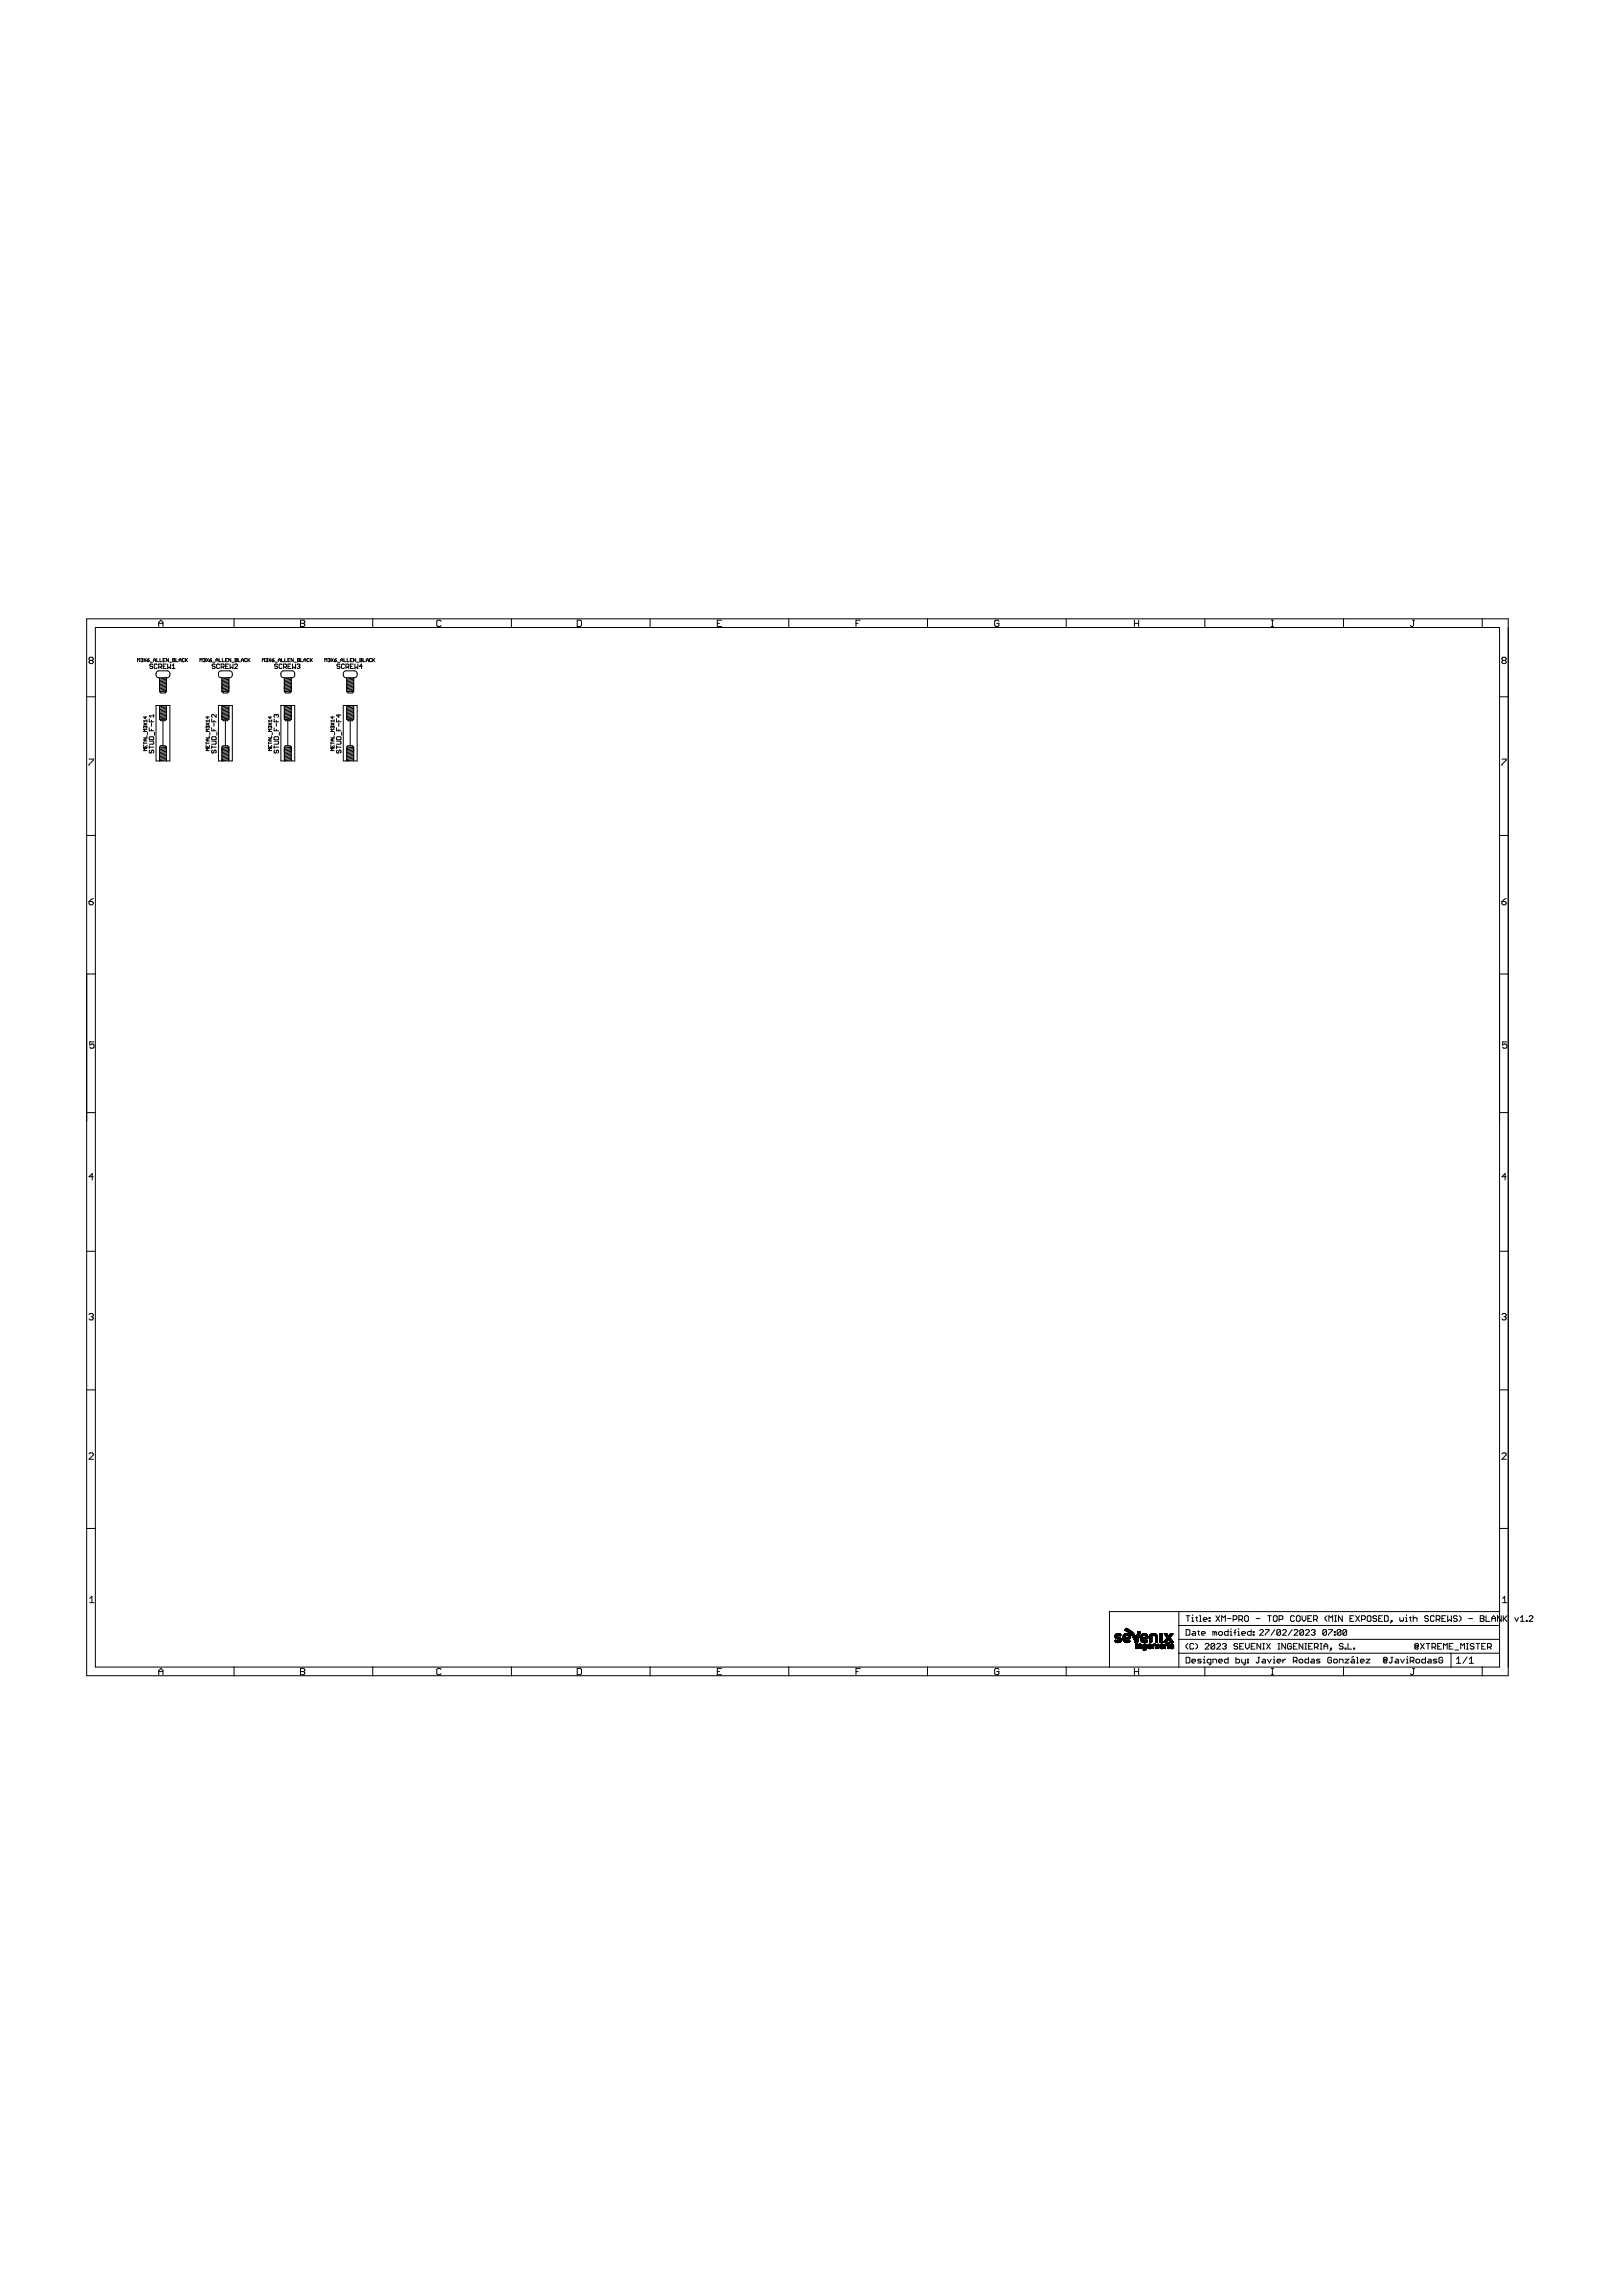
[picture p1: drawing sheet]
<svg xmlns="http://www.w3.org/2000/svg" width="594mm" height="841mm" viewBox="0 0 594 841" stroke-linecap="round" stroke-linejoin="round" font-family="sans-serif">
<g fill="none" stroke="#000" stroke-width=".37">
<path d="M31.7 226.8h520.7v387.3h-520.7zM34.9 230h514.3v380.9h-514.3zM58.1 229.6v-1.6l.8-.7 .8 .7v1.6M58.1 228.4h1.6M85.7 226.8v3.2M110.1 227.3h1.2l.3 .3-.3 .8 .3 .8-.3 .4h-1.2zM110.1 228.4h1.2M136.5 226.8v3.2M161.5 227.6l-.3-.3h-.8l-.4 .3v1.6l.4 .4h.8l.3-.4M187.3 226.8v3.2M211.4 227.3h1.2l.4 .3v1.6l-.4 .4h-1.2zM238.1 226.8v3.2"/>
<path d="M262.7 228.4h.8M264.3 227.3h-1.6v2.3h1.6M288.9 226.8v3.2M313.5 228.4h.8M315.1 227.3h-1.6v2.3M339.7 226.8v3.2M365.9 227.6l-.4-.3h-.8l-.4 .3v1.6l.4 .4h.8l.4-.4v-.8h-.8M390.5 226.8v3.2M415.5 227.3v2.3M415.5 228.4h1.5M417 227.3v2.3M441.3 226.8v3.2"/>
<path d="M465.6 227.3h.8M465.6 229.6h.8M466 227.3v2.3M492.1 226.8v3.2M517.4 227.3h.7M517.7 227.3v1.9l-.3 .4-.8-.4M542.9 226.8v3.2M31.7 255.4h3.2M33 242l-.4 .4 .4 .8h.8l.4-.4-.4-.8M33 242l-.4-.4 .4-.7h.8l.4 .3-.4 .8M33 242h.8M50.4 242.5v-1.2l.4 .4 .4-.4v1.2"/>
<path d="M51.6 241.5l.5-.2 .2 .2-.2 .4M51.9 241.9h.2M52.1 241.9l.2 .2-.2 .4-.5-.2M52.7 241.3l.8 1.2M53.5 241.3l-.8 1.2M53.9 241.9h.6l.2 .4-.6 .2zM54.7 241.3l-.8 .6M55.1 242.7h.7M55.9 243.6l-.2-.2-.9 .2 .3 .6 .8 .3-.2 .5-.9-.3M56.2 241.9h.8M56.2 242.5v-.8l.4-.4 .4 .4v.8M57.1 258.5h5.1v20.3h-5.1z"/>
<path d="M57.4 241.3v1.2h.8M57.4 246.1l.8-.3h3a1.3 1.3 0 0 1 1.1 1.3 1.3 1.3 0 0 1-1.1 1.3h-3a1.34 1.34 0 0 1-.8-2.3zM57.6 243.6l-.3-.2-.8 .2v1.1l.3 .3 .8-.3M58.1 244.5h.8l.3-.3-.3-.8h-.8v1.6M58.4 248.4v5M58.4 258.5v5.1M58.4 248.9l2.6-.5v5M58.4 259l2.6-.5v5.1M58.4 253.4h2.6M58.4 253.4l.5 .6h1.6l.5-.6M58.6 241.3v1.2h.8M58.7 244.5l.5 .5"/>
<path d="M59.7 241.9h.4M59.8 244.2h.5M60.5 241.3h-.8v1.2h.8M60.9 243.4h-1.1v1.6h1.1M61 259l-2.6 .5M61 259.5l-2.6 .6M61 248.9l-2.6 .5M61 249.4l-2.6 .5M61 249.9l-2.6 .5M61 250.4l-2.6 .5M61 250.9l-2.6 .5M61 251.4l-2.6 .5"/>
<path d="M61 251.9l-2.6 .5M61 252.4l-2.6 .5M61 252.9l-2.6 .5M61.4 243.4v1.6l.5-.5 .6 .5v-1.6M61.7 241.3v1.2l-.8-1.2v1.2M62.1 242.7h.8M63 245h1.1M63 243.9l.6-.5v1.6M63.2 241.3l.8 .2-.2 1h-.6zM63.2 241.9h.6M64.4 241.3v1.2h.8M65.6 241.9h.8"/>
<path d="M65.6 242.5v-.8l.4-.4 .4 .4v.8M67.5 241.5l-.2-.2-.5 .2 .2 1 .5-.2M67.9 241.3v1.2M68.1 241.9l.6 .6M68.7 241.3l-.8 .8M73.2 242.5v-1.2l.4 .4 .4-.4v1.2M74.4 241.5l.6-.2 .2 .2-.2 .4M74.8 241.9h.2M75 241.9l.2 .2-.2 .4-.6-.2M75.6 241.3l.8 1.2M76.4 241.3l-.8 1.2M76.8 241.9h.5l.2 .4-.6 .2z"/>
<path d="M77.5 241.3l-.7 .6M77.9 242.7h.8M78.8 243.6l-.3-.2-.8 .2 .3 .6 .8 .3-.3 .5-.8-.3M79.1 241.9h.8M79.1 242.5v-.8l.4-.4 .4 .4v.8M80 258.5h5.1v20.3h-5.1zM80.3 241.3v1.2h.7M80.3 246.1l.7-.3h3.1a1.3 1.3 0 0 1 1 1.3 1.3 1.3 0 0 1-1 1.3h-3.1a1.32 1.32 0 0 1-1-.9 1.32 1.32 0 0 1 .3-1.4zM80.4 243.6l-.2-.2-.8 .2v1.1l.2 .3 .8-.3M81 244.5h.8l.3-.3-.3-.8h-.8v1.6M81.3 248.9l2.5-.5v5M81.3 259l2.5-.5v5.1"/>
<path d="M81.3 248.4v5M81.3 258.5v5.1M81.3 253.4h2.5M81.3 253.4l.5 .6h1.5l.5-.6M81.4 241.3v1.2h.8M81.5 244.5l.6 .5M82.6 241.9h.4M82.6 244.2h.6M83.4 241.3h-.8v1.2h.8M83.7 243.4h-1.1v1.6h1.1M83.8 259l-2.5 .5M83.8 259.5l-2.5 .6"/>
<path d="M83.8 248.9l-2.5 .5M83.8 249.4l-2.5 .5M83.8 249.9l-2.5 .5M83.8 250.4l-2.5 .5M83.8 250.9l-2.5 .5M83.8 251.4l-2.5 .5M83.8 251.9l-2.5 .5M83.8 252.4l-2.5 .5M83.8 252.9l-2.5 .5M84.3 243.4v1.6l.5-.5 .5 .5v-1.6M84.5 241.3v1.2l-.7-1.2v1.2M84.9 242.7h.8"/>
<path d="M85.9 243.6l.3-.2 .8 .2-1.1 1.4h1.1M86.1 241.3l.8 .2-.2 1h-.6zM86.1 241.9h.6M87.3 241.3v1.2h.8M88.4 241.9h.8M88.4 242.5v-.8l.4-.4 .4 .4v.8M90.4 241.5l-.2-.2-.6 .2 .2 1 .6-.2M90.8 241.3v1.2M91 241.9l.6 .6M91.6 241.3l-.8 .8M96.1 242.5v-1.2l.4 .4 .4-.4v1.2M97.3 241.5l.6-.2 .1 .2-.1 .4"/>
<path d="M97.7 241.9h.2M97.9 241.9l.1 .2-.1 .4-.6-.2M98.4 241.3l.8 1.2M99.2 241.3l-.8 1.2M99.6 241.9h.6l.2 .4-.6 .2zM100.4 241.3l-.8 .6M100.8 242.7h.8M101.7 243.6l-.3-.2-.8 .2 .2 .6 .9 .3-.3 .5-.8-.3M101.9 241.9h.8M101.9 242.5v-.8l.4-.4 .4 .4v.8M102.9 258.5h5v20.3h-5zM103.1 241.3v1.2h.8"/>
<path d="M103.2 246.1l.7-.3h3a1.3 1.3 0 0 1 1.1 1.3 1.3 1.3 0 0 1-1.1 1.3h-3a1.32 1.32 0 0 1-1.1-.9 1.32 1.32 0 0 1 .4-1.4zM103.3 243.6l-.3-.2-.8 .2v1.1l.3 .3 .8-.3M103.8 244.5h.8l.3-.3-.3-.8h-.8v1.6M104.1 259l2.6-.5v5.1M104.1 248.4v5M104.1 258.5v5.1M104.1 248.9l2.6-.5v5M104.1 253.4h2.6M104.1 253.4l.5 .6h1.6l.5-.6M104.3 241.3v1.2h.8M104.4 244.5l.5 .5M105.5 241.9h.4"/>
<path d="M105.5 244.2h.5M106.2 241.3h-.7v1.2h.7M106.6 243.4h-1.1v1.6h1.1M106.7 249.4l-2.6 .5M106.7 249.9l-2.6 .5M106.7 250.4l-2.6 .5M106.7 250.9l-2.6 .5M106.7 251.4l-2.6 .5M106.7 251.9l-2.6 .5M106.7 252.4l-2.6 .5M106.7 252.9l-2.6 .5M106.7 259l-2.6 .5"/>
<path d="M106.7 259.5l-2.6 .6M106.7 248.9l-2.6 .5M107.1 243.4v1.6l.6-.5 .5 .5v-1.6M107.4 241.3v1.2l-.8-1.2v1.2M107.8 242.7h.8M108.8 243.6l.8-.2 .2 .2-.2 .6M109 241.3l.7 .2-.2 1h-.5zM109 241.9h.5M109.3 244.2h.3M109.6 244.2l.2 .3-.2 .5-.8-.3M110.1 241.3v1.2h.8M111.3 241.9h.8"/>
<path d="M111.3 242.5v-.8l.4-.4 .4 .4v.8M113.2 241.5l-.1-.2-.6 .2 .2 1 .5-.2M113.6 241.3v1.2M113.8 241.9l.6 .6M114.4 241.3l-.8 .8M119 242.5v-1.2l.3 .4 .4-.4v1.2M120.1 241.5l.6-.2 .2 .2-.2 .4M120.5 241.9h.2M120.7 241.9l.2 .2-.2 .4-.6-.2M121.3 241.3l.8 1.2M122.1 241.3l-.8 1.2M122.5 241.9h.5l.3 .4-.6 .2z"/>
<path d="M123.3 241.3l-.8 .6M123.6 242.7h.8M124.5 243.6l-.3-.2-.8 .2 .3 .6 .8 .3-.3 .5-.8-.3M124.8 241.9h.8M124.8 242.5v-.8l.4-.4 .4 .4v.8M125.7 258.5h5.1v20.3h-5.1zM126 241.3v1.2h.7M126 246.1l.7-.3h3.1a1.3 1.3 0 0 1 1 1.3 1.3 1.3 0 0 1-1 1.3h-3.1a1.32 1.32 0 0 1-1-.9 1.32 1.32 0 0 1 .3-1.4zM126.2 243.6l-.3-.2-.8 .2v1.1l.2 .3 .9-.3M126.7 244.5h.8l.3-.3-.3-.8h-.8v1.6M127 253.4l.5 .6h1.5l.5-.6M127 248.9l2.5-.5v5"/>
<path d="M127 259l2.5-.5v5.1M127 248.4v5M127 258.5v5.1M127 253.4h2.5M127.1 241.3v1.2h.8M127.2 244.5l.6 .5M128.3 241.9h.4M128.3 244.2h.6M129.1 241.3h-.8v1.2h.8M129.4 243.4h-1.1v1.6h1.1M129.5 248.9l-2.5 .5M129.5 249.4l-2.5 .5"/>
<path d="M129.5 249.9l-2.5 .5M129.5 250.4l-2.5 .5M129.5 250.9l-2.5 .5M129.5 251.4l-2.5 .5M129.5 251.9l-2.5 .5M129.5 252.4l-2.5 .5M129.5 252.9l-2.5 .5M129.5 259l-2.5 .5M129.5 259.5l-2.5 .6M130 243.4v1.6l.5-.5 .6 .5v-1.6M130.3 241.3v1.2l-.8-1.2v1.2M130.6 242.7h.8"/>
<path d="M131.8 241.3l.8 .2-.2 1h-.6zM131.8 241.9h.6M132.7 244.2h-1.1l.8-.8v1.6M133 241.3v1.2h.8M134.2 241.9h.7M134.2 242.5v-.8l.4-.4 .3 .4v.8M136.1 241.5l-.2-.2-.6 .2v.8l.2 .2 .6-.2M136.5 241.3v1.2M136.7 241.9l.6 .6M137.3 241.3l-.8 .8M549.2 255.4h3.2M550.5 242l-.4-.4 .4-.7h.8l.3 .3-.3 .8"/>
<path d="M550.5 242l-.4 .4 .4 .8h.8l.3-.4-.3-.8M550.5 242h.8M32.6 278.2h1.6v.4l-1.6 1.5v.4M52.6 271.9v.8M52.6 273.1v.8h1.2v-.8M52.6 272.3h1.2M52.6 264.9l1.2 .8M53.2 266.3l-.2-.2-.4 .2 .2 .6M53.2 266.3l.2-.2 .4 .2-.2 .6M53.2 262.6v.8l-.6-.6h1.2M53.2 266.3v.2M53.2 270.8v.7"/>
<path d="M53.2 273.5v.4M53.8 274.3h-1.2l.4 .4-.4 .4h1.2M53.8 263.8v.7M53.8 269.6v.8h-1.2M53.8 270.8h-.8l-.4 .4 .4 .3h.8M53.8 267.3h-1.2l.4 .4-.4 .4h1.2M53.8 264.9l-1.2 .8M53.8 264.2h-1.2l.4 .3M54 268.4v.8M54.7 271.6h1.3l.3 .3-.3 .8h-1.3M54.7 263.4v1.1h1.6M54.7 266.7v1.1h1.6"/>
<path d="M54.7 273.3v1M54.7 273.8h1.6M54.9 270h1.1l.3 .3v.8h-1.6v-.8zM54.9 274.9l-.2 .3 .2 .8 .6-.3 .3-.8 .5 .3-.3 .8M55.5 264v.5M55.5 265.1v1M55.5 267.3v.5M56.3 261.8v1.1M56.3 262.3h-1.6l.5 .6M56.6 268.4v1M58.4 273.8h2.6M58.4 273.8v5l2.6-.5"/>
<path d="M58.4 263.6h2.6M58.4 263.6l.5 .5h1.6l.5-.5M58.4 273.8l.5-.5h1.6l.5 .5M59.7 264.1v9.2M61 273.8v5M61 260.1l-2.6 .5M61 260.6l-2.6 .5M61 261.1l-2.6 .5M61 261.6l-2.6 .5M61 262.1l-2.6 .5M61 262.6l-2.6 .5M61 263.1l-2.6 .5"/>
<path d="M61 277.8l-2.6 .5M61 277.3l-2.6 .5M61 276.8l-2.6 .5M61 276.3l-2.6 .5M61 275.8l-2.6 .5M61 275.3l-2.6 .5M61 274.8l-2.6 .5M61 274.3l-2.6 .5M61 273.8l-2.6 .5M75.5 273.1v.8h1.1v-.8M75.5 272.3h1.1M75.5 271.9v.8"/>
<path d="M75.5 264.9l1.1 .8M76.1 266.3l-.2-.2-.4 .2 .2 .6M76.1 266.3l.2-.2 .3 .2-.1 .6M76.1 262.6v.8l-.6-.6h1.1M76.1 266.3v.2M76.1 270.8v.7M76.1 273.5v.4M76.6 274.3h-1.1l.4 .4-.4 .4h1.1M76.6 270.8h-.7l-.4 .4 .4 .3h.7M76.6 269.6v.8h-1.1M76.6 267.3h-1.1l.4 .4-.4 .4h1.1M76.6 264.2h-1.1l.4 .3"/>
<path d="M76.6 263.8v.7M76.6 264.9l-1.1 .8M76.9 268.4v.8M77.5 271.6h1.4l.3 .3-.3 .8h-1.4M77.5 263.4v1.1h1.7M77.5 266.7v1.1h1.7M77.5 273.3v1M77.5 273.8h1.7M77.8 270h1.1l.3 .3v.8h-1.7v-.8zM77.8 274.9l-.3 .3 .3 .8 .6-.3 .2-.8 .6 .3-.3 .8M78.4 264v.5M78.4 265.1v1"/>
<path d="M78.4 267.3v.5M79.2 261.8v1.1l-1.4-1.1-.3 .3 .3 .8M79.4 268.4v1M81.3 273.8h2.5M81.3 263.6h2.5M81.3 263.6l.5 .5h1.5l.5-.5M81.3 273.8l.5-.5h1.5l.5 .5M81.3 273.8v5l2.5-.5M82.5 264.1v9.2M83.8 273.8v5M83.8 273.8l-2.5 .5M83.8 260.1l-2.5 .5"/>
<path d="M83.8 260.6l-2.5 .5M83.8 261.1l-2.5 .5M83.8 261.6l-2.5 .5M83.8 262.1l-2.5 .5M83.8 262.6l-2.5 .5M83.8 263.1l-2.5 .5M83.8 277.8l-2.5 .5M83.8 277.3l-2.5 .5M83.8 276.8l-2.5 .5M83.8 276.3l-2.5 .5M83.8 275.8l-2.5 .5M83.8 275.3l-2.5 .5"/>
<path d="M83.8 274.8l-2.5 .5M83.8 274.3l-2.5 .5M98.3 273.1v.8h1.2v-.8M98.3 272.3h1.2M98.3 271.9v.8M98.3 264.9l1.2 .8M98.9 266.3l-.2-.2-.4 .2 .2 .6M98.9 266.3l.2-.2 .4 .2-.2 .6M98.9 262.6v.8l-.6-.6h1.2M98.9 266.3v.2M98.9 270.8v.7M98.9 273.5v.4"/>
<path d="M99.5 274.3h-1.2l.4 .4-.4 .4h1.2M99.5 270.8h-.8l-.4 .4 .4 .3h.8M99.5 269.6v.8h-1.2M99.5 267.3h-1.2l.4 .4-.4 .4h1.2M99.5 264.2h-1.2l.4 .3M99.5 263.8v.7M99.5 264.9l-1.2 .8M99.7 268.4v.8M100.4 271.6h1.3l.3 .3-.3 .8h-1.3M100.4 263.4v1.1h1.6M100.4 266.7v1.1h1.6M100.4 273.3v1"/>
<path d="M100.4 273.8h1.6M100.7 270h1l.3 .3v.8h-1.6v-.8zM100.7 274.9l-.3 .3 .3 .8 .5-.3 .3-.8 .5 .3-.3 .8M101.2 262.1l-.3-.3-.5 .3 .3 .8M101.2 262.1l.3-.3 .5 .3-.3 .8M101.2 262.1v.2M101.2 264v.5M101.2 265.1v1M101.2 267.3v.5M102.3 268.4v1M104.1 273.8h2.6M104.1 263.6h2.6"/>
<path d="M104.1 263.6l.5 .5h1.6l.5-.5M104.1 273.8l.5-.5h1.6l.5 .5M104.1 273.8v5l2.6-.5M105.4 264.1v9.2M106.7 273.8l-2.6 .5M106.7 273.8v5M106.7 260.1l-2.6 .5M106.7 260.6l-2.6 .5M106.7 261.1l-2.6 .5M106.7 261.6l-2.6 .5M106.7 262.1l-2.6 .5M106.7 262.6l-2.6 .5"/>
<path d="M106.7 263.1l-2.6 .5M106.7 277.8l-2.6 .5M106.7 277.3l-2.6 .5M106.7 276.8l-2.6 .5M106.7 276.3l-2.6 .5M106.7 275.8l-2.6 .5M106.7 275.3l-2.6 .5M106.7 274.8l-2.6 .5M106.7 274.3l-2.6 .5M121.2 273.1v.8h1.2v-.8M121.2 272.3h1.2M121.2 271.9v.8"/>
<path d="M121.2 264.9l1.2 .8M121.8 266.3l-.2-.2-.4 .2 .2 .6M121.8 266.3l.2-.2 .4 .2-.2 .6M121.8 262.6v.8l-.6-.6h1.2M121.8 266.3v.2M121.8 270.8v.7M121.8 273.5v.4M122.4 274.3h-1.2l.4 .4-.4 .4h1.2M122.4 270.8h-.8l-.4 .4 .4 .3h.8M122.4 269.6v.8h-1.2M122.4 267.3h-1.2l.4 .4-.4 .4h1.2M122.4 264.2h-1.2l.4 .3"/>
<path d="M122.4 263.8v.7M122.4 264.9l-1.2 .8M122.6 268.4v.8M123.3 271.6h1.3l.3 .3-.3 .8h-1.3M123.3 263.4v1.1h1.6M123.3 266.7v1.1h1.6M123.3 273.3v1M123.3 273.8h1.6M123.5 270h1.1l.3 .3v.8h-1.6v-.8zM123.5 274.9l-.2 .3 .2 .8 .6-.3 .2-.8 .6 .3-.3 .8M124.1 261.8v1.1l-.8-.8h1.6M124.1 264v.5"/>
<path d="M124.1 265.1v1M124.1 267.3v.5M125.2 268.4v1M127 273.8h2.5M127 263.6h2.5M127 263.6l.5 .5h1.5l.5-.5M127 273.8l.5-.5h1.5l.5 .5M127 273.8v5l2.5-.5M128.3 264.1v9.2M129.5 263.1l-2.5 .5M129.5 262.6l-2.5 .5M129.5 262.1l-2.5 .5"/>
<path d="M129.5 261.6l-2.5 .5M129.5 261.1l-2.5 .5M129.5 260.6l-2.5 .5M129.5 273.8l-2.5 .5M129.5 273.8v5M129.5 260.1l-2.5 .5M129.5 277.8l-2.5 .5M129.5 277.3l-2.5 .5M129.5 276.8l-2.5 .5M129.5 276.3l-2.5 .5M129.5 275.8l-2.5 .5M129.5 275.3l-2.5 .5"/>
<path d="M129.5 274.8l-2.5 .5M129.5 274.3l-2.5 .5M550.1 278.2h1.5v.4l-1.5 1.5v.4M31.7 306.2h3.2M549.2 306.2h3.2M32.6 330.4h1.2l.4 .8-.4 .4h-.8l-.4-.4zM34.2 329.2l-1.6 1.2M550.1 330.4h1.2l.3 .8-.3 .4h-.8l-.4-.4zM551.6 329.2l-1.5 1.2M31.7 356.9h3.2M549.2 356.9h3.2M34.4 381.8h-1.5v1.2l.8-.4 .7 .4v.8l-.4 .3h-.7l-.4-.3"/>
<path d="M551.9 381.8h-1.5v1.2l.7-.4 .8 .4v.8l-.4 .3h-.8l-.3-.3M31.7 407.7h3.2M549.2 407.7h3.2M34.2 431.2h-1.6l1.2-1.1v2.3M551.6 431.2h-1.5l1.2-1.1v2.3M31.7 458.5h3.2M549.2 458.5h3.2M32.6 481.8l.4-.4h.8l.4 .4-.4 .7M33.4 482.5h.4M33.8 482.5l.4 .4-.4 .8h-.8l-.4-.4M550.1 481.8l.4-.4h.8l.3 .4-.3 .7M550.9 482.5h.4"/>
<path d="M551.3 482.5l.3 .4-.3 .8h-.8l-.4-.4M31.7 509.3h3.2M549.2 509.3h3.2M32.6 532.8l.4-.4h.8l.4 .4v.4l-1.6 1.6h1.6M550.1 532.8l.4-.4h.8l.3 .4v.4l-1.5 1.6h1.5M31.7 560.1h3.2M549.2 560.1h3.2M32.9 585.8l.8-.8v2.3M32.9 587.3h1.5M431.8 590.6v20.3M431.8 595.7h117.4M434.4 597.2h1l.4 .3v1.4l-.4 .3h-1z"/>
<path d="M434.4 592.1h1.4M435.1 592.1v2.1M436.5 592.8h.4v1.4M436.5 594.2h.7M436.9 597.9h.7l.3 .3v1h-1l-.4-.3 .4-.3h1M436.9 591.8v.3M437.9 592.8h.7M438.3 592.5v1.3l.3 .4M438.6 597.9h.7M439 597.5v1.4l.3 .3M439.3 592.1h.4v2.1M439.3 594.2h.7"/>
<path d="M440 598.6h1.4l-.3-.7h-.7l-.4 .3v.7l.4 .3h.7M440.7 593.5h1.4l-.3-.7h-.7l-.4 .3v.7l.4 .4h.7M442.8 592.8h.4v.3h-.4zM442.8 593.8h.4v.4h-.4zM444.9 598.2l-.7-.3v1.3M444.9 598.2l.4-.3 .3 .3v1M444.9 598.2v1M445.3 592.1l1.4 2.1M446.7 597.9h.7l.3 .3v.7l-.3 .3h-.7l-.4-.3v-.7zM446.7 592.1l-1.4 2.1M447.4 594.2v-2.1l.7 .7 .7-.7v2.1M449.6 593.1h1.3"/>
<path d="M449.8 597.2v2h-1l-.3-.3v-.7l.3-.3h1M450.6 599.2h.7M450.6 597.9h.3v1.3M450.9 596.8v.4M451.7 593.5h1l.3-.4v-.6l-.3-.4h-1v2.1M452 598.2h.6M452.6 597.2l-.3 .3v1.7M453.4 599.2h.6M453.4 597.9h.3v1.3M453.7 596.8v.4M453.7 593.5h1.1l.3-.4v-.6l-.3-.4h-1.1v2.1M454.4 593.5l.7 .7"/>
<path d="M454.8 598.6h1.3l-.3-.7h-.7l-.3 .3v.7l.3 .3h.7M456.2 592.1h.7l.3 .4v1.3l-.3 .4h-.7l-.3-.4v-1.3zM458.2 597.2v2h-1l-.3-.3v-.7l.3-.3h1M459 598.9h.3v.3h-.3zM459 597.9h.3v.3h-.3zM460.1 593.1h1.4M461.3 597.5l.4-.3h.7l.3 .3v.4l-1.4 1.3h1.4M463.4 597.2h1.4v.3l-1.4 1.4v.3M464.3 592.1h1.3M465 592.1v2.1M466.7 592.1h.7l.4 .4v1.3l-.4 .4h-.7l-.3-.4v-1.3zM466.9 597.2l-1.4 2"/>
<path d="M468.5 593.5h1l.4-.4v-.6l-.4-.4h-1v2.1M469 597.5v1.4l-.3 .3h-.7l-.3-.3M469 597.5l-.3-.3h-.7l-.3 .3v1.4M469 597.5l-1.3 1.4M469.8 597.5l.3-.3h.7l.3 .3v.4l-1.3 1.3h1.3M473.2 597.2l-1.3 2M474 597.5l.3-.3h.7l.3 .3v.4l-1.3 1.3h1.3M474.1 592.5l-.4-.4h-.6l-.4 .4v1.3l.4 .4h.6l.4-.4M475.1 592.1h.7l.4 .4v1.3l-.4 .4h-.7l-.3-.4v-1.3zM476.9 592.1v1.4l.7 .7 .7-.7v-1.4M477.5 597.5v1.4l-.4 .3h-.7l-.3-.3M477.5 597.5l-.4-.3h-.7l-.3 .3v1.4"/>
<path d="M477.5 597.5l-1.4 1.4M478.2 597.5l.3-.3h.7l.4 .3v.4l-1.4 1.3h1.4M479 593.1h.7M480.3 597.5l.3-.3h.7l.3 .3-.3 .7M480.4 592.1h-1.4v2.1h1.4M481 598.2h.3M481.1 593.5h1.1l.3-.4v-.6l-.3-.4h-1.1v2.1M481.3 598.2l.3 .4-.3 .6h-.7l-.3-.3M481.8 593.5l.7 .7M485.9 597.5v1.4l-.4 .3h-.7l-.3-.3M485.9 597.5l-.4-.3h-.7l-.3 .3v1.4M485.9 597.5l-1.4 1.4"/>
<path d="M486 592.1l-.7 .7v.7l.7 .7M486.6 597.2h1.4v.3l-1.4 1.4v.3M486.7 594.2v-2.1l.7 .7 .7-.7v2.1M488.7 598.9h.4v.3h-.4zM488.7 597.9h.4v.3h-.4zM488.8 592.1h.7M488.8 594.2h.7M489.2 592.1v2.1M491.1 597.5l-.3-.3h-.7l-.3 .3v1.4M491.1 597.5v1.4l-.3 .3h-.7l-.3-.3M491.1 597.5l-1.3 1.4M491.6 592.1v2.1l-1.4-2.1v2.1"/>
<path d="M493.2 597.5l-.3-.3h-.7l-.4 .3v1.4M493.2 597.5v1.4l-.3 .3h-.7l-.4-.3M493.2 597.5l-1.4 1.4M494.5 593.1h.6M495.8 592.1h-1.3v2.1h1.3M496.5 592.1l1.4 2.1M497.9 592.1l-1.4 2.1M498.7 593.5h1l.3-.4v-.6l-.3-.4h-1v2.1M501.1 592.1h.7l.3 .4v1.3l-.3 .4h-.7l-.3-.4v-1.3zM504.2 592.5l-.3-.4h-.7l-.3 .4 .3 .6h.7l.3 .4-.3 .7h-.7l-.3-.4M505 593.1h.7M506.3 592.1h-1.3v2.1h1.3"/>
<path d="M507.1 592.1h1l.3 .4v1.3l-.3 .4h-1zM509.5 593.8h.4v.4h-.4zM509.9 594.2l-.7 .6M512.7 592.8v1l.3 .4 .4-.4 .3 .4 .4-.4v-1M514.8 592.8h.3v1.4M514.8 594.2h.7M515.1 591.8v.3M516.2 592.8h.7M516.6 592.5v1.3l.3 .4M517.6 593.1l.3-.3h.7l.4 .3v1.1M517.6 592.1v2.1M523.2 592.5l-.4-.4h-.6l-.4 .4 .4 .6h.6l.4 .4-.4 .7h-.6l-.4-.4"/>
<path d="M525.3 592.5l-.3-.4h-.7l-.4 .4v1.3l.4 .4h.7l.3-.4M526 593.5h1l.4-.4v-.6l-.4-.4h-1v2.1M526.7 593.5l.7 .7M528.1 593.1h.7M529.5 592.1h-1.4v2.1h1.4M530.2 592.1v2.1l.7-.7 .7 .7v-2.1M533.7 592.5l-.3-.4h-.7l-.4 .7 .4 .3h.7l.3 .7-.3 .4h-.7l-.4-.4M534.4 592.1l.7 .7v.7l-.7 .7M538 593.1h1.3M542.2 592.1h1l.3 .4-.3 .6 .3 .7-.3 .4h-1zM542.2 593.1h1M544.3 592.1v2.1h1.3"/>
<path d="M546.4 593.1h1.3M546.4 594.2v-1.4l.7-.7 .6 .7v1.4M549.2 590.6h-142.8v20.3M549.8 592.1v2.1l-1.3-2.1v2.1M550.4 587.3h1.5M550.4 585.8l.7-.8v2.3M550.6 592.1v2.1M550.9 593.1l1 1.1M551.9 592.1l-1.3 1.4M554.8 592.8l.7 1.4 .7-1.4M556.9 594.2h1.4M556.9 592.8l.7-.7v2.1"/>
<path d="M559 593.8h.3v.4h-.3zM560 592.5l.4-.4h.7l.3 .4v.3l-1.4 1.4h1.4M58.1 613.7v-1.5l.8-.8 .8 .8v1.5M58.1 612.6h1.6M85.7 610.9v3.2M110.1 612.6h1.2M110.1 611.4h1.2l.3 .4-.3 .8 .3 .7-.3 .4h-1.2zM136.5 610.9v3.2M161.5 611.8l-.3-.4h-.8l-.4 .4v1.5l.4 .4h.8l.3-.4M187.3 610.9v3.2M211.4 611.4h1.2l.4 .4v1.5l-.4 .4h-1.2zM238.1 610.9v3.2"/>
<path d="M262.7 612.6h.8M264.3 611.4h-1.6v2.3h1.6M288.9 610.9v3.2M313.5 612.6h.8M315.1 611.4h-1.6v2.3M339.7 610.9v3.2M365.9 611.8l-.4-.4h-.8l-.4 .4v1.5l.4 .4h.8l.4-.4v-.7h-.8M390.5 610.9v3.2M415.5 612.6h1.5M415.5 611.4v2.3M417 611.4v2.3M431.8 605.8h117.4"/>
<path d="M431.8 600.8h117.4M434.4 607.3h1l.4 .4v1.3l-.4 .4h-1zM435.1 602.3l-.7 .7v.6l.7 .7M436.5 608.7h1.4l-.3-.7h-.7l-.4 .4v.6l.4 .4h.7M437.2 602.6l-.3-.3h-.7l-.4 .3v1.4l.4 .3h.7l.3-.3M437.9 602.3l.7 .7v.6l-.7 .7M440 608h-1l-.4 .4 1.4 .6-.3 .4h-1.1M440.7 609.4h.7M440.7 608h.4v1.4M441.1 607v.3M441.3 610.9v3.2M441.4 602.6l.4-.3h.7l.3 .3v.4l-1.4 1.3h1.4"/>
<path d="M443.5 609.4h-1l-.4-.4v-.6l.4-.4h1v1.7l-.7 .4M444.2 609.4v-1.4h1.1l.3 .4v1M444.9 602.6l-.3-.3h-.7l-.4 .3v1.4M444.9 602.6v1.4l-.3 .3h-.7l-.4-.3M444.9 602.6l-1.4 1.4M445.6 602.6l.4-.3h.7l.3 .3v.4l-1.4 1.3h1.4M446.3 608.7h1.4l-.3-.7h-.7l-.4 .4v.6l.4 .4h.7M447.7 602.6l.4-.3h.7l.3 .3-.3 .7M448.4 603.3h.4M448.8 603.3l.3 .3-.3 .7h-.7l-.4-.3M449.8 607.3v2.1h-1l-.3-.4v-.6l.3-.4h1M452.7 607.3v2.1h1l.3-.4v-.6l-.3-.4h-1"/>
<path d="M453.3 602.6l-.3-.3h-.7l-.3 .3 .3 .7h.7l.3 .3-.3 .7h-.7l-.3-.3M454.1 603.3h.6M454.8 608v1l.3 .4h1M455.4 602.3h-1.3v2h1.3M456.1 608v1.7l-.7 .4M456.2 602.3v1.3l.7 .7 .6-.7v-1.3M456.9 609h.3v.4h-.3zM456.9 608h.3v.4h-.3zM458.3 603.3h.7M459.7 602.3h-1.4v2h1.4M460.7 607.3h.7M461.1 607.3v1.7l-.4 .4-.7-.4"/>
<path d="M461.8 602.3v2l-1.4-2v2M462.5 608h.7l.3 .4v1h-1l-.4-.4 .4-.3h1M462.5 602.3h.7M462.5 604.3h.7M462.8 602.3v2M463.9 602.3l1.4 2M464.2 608l.7 1.4 .7-1.4M465.3 602.3l-1.4 2M465.6 611.4h.8M465.6 613.7h.8M466 611.4v2.3M466.3 609.4h.7"/>
<path d="M466.3 608h.4v1.4M466.7 607v.3M467.7 608.7h1.4l-.3-.7h-.7l-.4 .4v.6l.4 .4h.7M468.1 602.3h.7M468.1 604.3h.7M468.4 602.3v2M469.9 608v1.4M470.9 608h-.4l-.6 .7M470.9 602.3v2l-1.4-2v2M473 602.6l-.4-.3h-.6l-.4 .3v1.4l.4 .3h.6l.4-.3v-.7h-.7M473.7 608.7h1l.4-.3v-.7l-.4-.4h-1v2.1M473.7 603.3h.7"/>
<path d="M474.4 608.7l.7 .7M475.1 602.3h-1.4v2h1.4M475.8 608.4l.4-.4h.6l.4 .4v.6l-.4 .4h-.6l-.4-.4zM477.2 602.3v2l-1.4-2v2M477.9 602.3h.7M477.9 604.3h.7M478.3 602.3v2M479.3 607.3v2.1h-1l-.4-.4v-.6l.4-.4h1M479.3 603.3h.7M480.4 608h.7l.3 .4v1h-1l-.4-.4 .4-.3h1M480.7 602.3h-1.4v2h1.4M481.4 603.6h1.1l.3-.3v-.7l-.3-.3h-1.1v2"/>
<path d="M482.1 603.6l.7 .7M483.5 608h-1l-.4 .4 1.4 .6-.3 .4h-1.1M483.5 602.3h.7M483.5 604.3h.7M483.9 602.3v2M484.9 604.3v-1.3l.7-.7 .7 .7v1.3M484.9 603.3h1.4M487.4 604h.3v.3h-.3zM487.7 607.7l-.3-.4h-.7l-.4 .4v1.3l.4 .4h.7l.3-.4v-.6h-.7M487.7 604.3l-.7 .7M488.4 608.4l.4-.4h.7l.3 .4v.6l-.3 .4h-.7l-.4-.4zM490.5 609.4v-1.4h1.1l.3 .4v1"/>
<path d="M491.9 602.6l-.3-.3h-.7l-.4 .3 .4 .7h.7l.3 .3-.3 .7h-.7l-.4-.3M492.1 610.9v3.2M492.7 608h1.3l-1.3 1.4h1.3M492.7 604h.3v.3h-.3zM493.7 602.3v2h1.4M495.1 608h.7l.3 .4v1h-1l-.4-.4 .4-.3h1M495.8 607l-.7 .3M495.8 604h.3v.3h-.3zM496.9 609.4h.6M496.9 607.3h.3v2.1M498.3 608.7h1.3l-.3-.7h-.7l-.3 .4v.6l.3 .4h.7M500.4 608h1.3l-1.3 1.4h1.3"/>
<path d="M507 608h.7v.7h-.7zM507.7 608.7l.4-.3v-.7l-.4-.4h-.7l-.3 .4v1.3l.3 .4h.7l.4-.4M509.5 607.3h.7M509.8 607.3v1.7l-.3 .4-.7-.4M511.2 608h.7l.4 .4v1h-1.1l-.3-.4 .3-.3h1.1M513 608l.7 1.4 .7-1.4M515.1 609.4h.7M515.1 608h.4v1.4M515.5 607v.3M516.5 608.7h1l.4-.3v-.7l-.4-.4h-1v2.1M517.2 608.7l.7 .7M517.4 611.4h.7"/>
<path d="M517.7 611.4v1.9l-.3 .4-.8-.4M518.5 603h.7v.6h-.7zM518.6 608.4l.3-.4h.7l.4 .4v.6l-.4 .4h-.7l-.3-.4zM519.2 603.6l.3-.3v-.7l-.3-.3h-.7l-.3 .3v1.4l.3 .3h.7l.3-.3M520.3 602.3l1.4 2M521.7 602.3l-1.4 2M522.1 607.3v2.1h-1l-.4-.4v-.6l.4-.4h1M522.4 602.3h1.3M523.1 602.3v2M523.2 608h.7l.3 .4v1h-1l-.4-.4 .4-.3h1M524.5 603.6h1l.3-.3v-.7l-.3-.3h-1v2M525.2 603.6l.6 .7"/>
<path d="M526.3 608h-1l-.4 .4 1.4 .6-.4 .4h-1M526.6 603.3h.7M528 602.3h-1.4v2h1.4M528.4 607.7l-.3-.4h-.7l-.4 .4v1.3l.4 .4h.7l.3-.4v-.6h-.7M528.7 604.3v-2l.7 .7 .7-.7v2M530.8 603.3h.7M531.5 605.8v5.1M532.2 602.3h-1.4v2h1.4M532.9 604.7h1.4M533.5 608l.7-.8v2.3M533.5 609.5h1.5M535 604.3v-2l.7 .7 .7-.7v2"/>
<path d="M537.1 602.3h.7M537.1 604.3h.7M537.4 607.2l-1.6 2.3M537.4 602.3v2M538.1 609.5h1.6M538.1 608l.8-.8v2.3M539.9 602.6l-.4-.3h-.6l-.4 .7 .4 .3h.6l.4 .7-.4 .3h-.6l-.4-.3M540.6 602.3h1.4M541.3 602.3v2M542.7 603.3h.7M542.9 610.9v3.2M544.1 602.3h-1.4v2h1.4"/>
<path d="M544.8 603.6h1l.4-.3v-.7l-.4-.3h-1v2M545.5 603.6l.7 .7"/>
</g>
<g fill="#000" stroke="#000" stroke-width=".37">
<path d="M408.3 599.6l.7 .1zM408.3 599.6h.7zM408.3 599.5l.7 .1zM408.4 599.8h.7zM408.4 599.7l.6 .1zM408.4 599.7h.6zM408.4 599.5h.6zM408.4 599.4h.6zM408.4 599.9h.9zM408.4 599.8l.8 .1zM408.4 599.4l.6 .1zM408.4 599.4h.7z"/>
<path d="M408.4 599.3l.7 .1zM408.4 599.3l.8 .1zM408.4 599.3h.8zM408.4 599.2l.9 .1zM408.4 600h1.3zM408.4 599.9l1.2 .1zM408.4 599.9l1.1 .1zM408.4 599.9h1zM408.5 599.2l2 .1zM408.5 599.2h2zM408.5 599.1l2 .1zM408.5 599.1h2z"/>
<path d="M408.5 599l2 .1zM408.6 599l1.9 .1zM408.6 599h1.9zM408.6 598.9l1.9 .1zM408.7 598.9l1.7 .1zM408.7 598.9h1.7zM408.8 598.8l1.5 .1zM408.8 598.8h1.5zM408.9 598.8h1.3zM409 598.7l1.1 .1zM409.1 598.7h.9zM409.2 598.7h.7z"/>
<path d="M409.3 598.7h.5zM409.7 599.2l.8 .1zM409.8 599.3h.7zM409.9 599.3l.6 .1zM410 599.4h.5zM410 599.4h.4zM410.1 599.4h.3zM410.1 599.4l.3 .1zM411.3 600h.6zM411.3 599.9l.6 .1zM411.3 599.9h.6zM411.3 599.8l.6 .1z"/>
<path d="M411.3 599.8h.7zM411.3 599.7l.7 .1zM411.4 599.7h.6zM411.4 599.6h.6zM411.4 599.6l.6 .1zM411.4 599.5l.7 .1zM411.4 599.5h.7zM411.4 599.4l.7 .1zM411.4 599.4h.8zM411.5 599.4h.7zM411.5 599.3l.7 .1zM411.5 599.3l.8 .1z"/>
<path d="M411.5 599.3h.8zM411.5 599.2l.9 .1zM411.5 599.2l1 .1zM411.5 599.2h2.3zM411.6 599.2h2.2zM411.6 599.1l2.2 .1zM411.6 599.1l2.1 .1zM411.6 599.1h2.1zM411.7 599l2 .1zM411.7 599h1.9zM411.8 599h1.8zM411.8 598.9l1.8 .1z"/>
<path d="M411.8 598.9l1.7 .1zM411.9 598.9h1.6zM411.9 598.8l1.5 .1zM412 597.4h1.8zM412 598.8h1.4zM412 597.4l1.8 .1zM412 597.3l1.7 .1zM412 597.4h1.7zM412 598.8h1.3zM412.1 597.4l1.7 .1zM412.1 597.3l1.6 .1zM412.1 597.3h1.5z"/>
<path d="M412.1 598.8h1.2zM412.1 597.2l1.4 .1zM412.1 598.7l1.1 .1zM412.1 597.5h1.8zM412.1 597.2h1.4zM412.2 597.5h1.7zM412.2 597.2h1.2zM412.2 597.1l1.2 .1zM412.2 597.1l1.1 .1zM412.2 597.1h1.1zM412.2 598.7l1 .1zM412.2 597l1 .1z"/>
<path d="M412.2 597.1h1zM412.2 597.5l1.7 .1zM412.2 597h.9zM412.2 598.7h.9zM412.3 597.5l1.7 .1zM412.3 597h.7zM412.3 596.9l.7 .1zM412.3 596.9h.6zM412.3 598.7h.8zM412.3 596.9h.5zM412.3 597.6h1.7zM412.4 596.8l.4 .1z"/>
<path d="M412.4 596.8l.3 .1zM412.4 596.8h.3zM412.4 597.6h1.6zM412.4 597.6h1.7zM412.4 596.8h.2zM412.4 598.7h.5zM412.5 597.6l1.6 .1zM412.5 597.7h1.6zM412.6 597.7h1.6zM412.7 597.7l1.5 .1zM412.7 597.7l1.6 .1zM412.7 597.8h1.6z"/>
<path d="M412.8 597.8h1.5zM412.8 597.8l1.5 .1zM412.8 599.2l1 .1zM412.9 597.8l1.5 .1zM412.9 597.9h1.5zM412.9 599.2l.9 .1zM413 597.9h1.4zM413 599.3h.8zM413 597.9l1.5 .1zM413 599.3h.9zM413.1 598h1.4zM413.1 599.3l.8 .1z"/>
<path d="M413.1 599.4h.8zM413.2 598h1.3zM413.2 599.4h.7zM413.2 598l1.4 .1zM413.2 599.4l.7 .1zM413.2 598.1h1.4zM413.2 599.5h.7zM413.3 599.5h.6zM413.3 599.5l.7 .1zM413.3 598.1h1.4zM413.3 599.5l.6 .1zM413.3 599.6l.7 .1z"/>
<path d="M413.3 599.6h.7zM413.3 598.1l1.4 .1zM413.3 599.7l.7 .1zM413.3 599.7h.7zM413.4 598.1l1.3 .1zM413.4 600h.6zM413.4 599.9l.6 .1zM413.4 599.9h.6zM413.4 599.8l.6 .1zM413.4 599.8h.6zM413.4 598.2h1.3zM413.4 598.2h1.4z"/>
<path d="M413.5 598.2l1.3 .1zM413.5 598.3h1.3zM413.6 598.3h1.3zM413.6 598.3l1.3 .1zM413.7 598.4h1.2zM413.7 598.4h1.3zM413.7 598.4l1.3 .1zM413.8 598.5h1.2zM413.8 598.5l1.3 .1zM413.8 598.5h1.3zM413.9 598.5l1.2 .1zM413.9 598.6h1.2z"/>
<path d="M414 598.6l1.2 .1zM414 598.7h1.2zM414.1 598.7l1.1 .1zM414.1 598.7l1.2 .1zM414.1 598.8h1.2zM414.2 598.8h1.1zM414.2 598.8l1.1 .1zM414.2 598.8l1.2 .1zM414.2 598.9h1.2zM414.3 598.9l1.1 .1zM414.3 599h1.1zM414.3 599h1.2z"/>
<path d="M414.3 599l1.2 .1zM414.4 599l1.1 .1zM414.4 599.1h1.1zM414.4 599.1l1.1 .1zM414.5 599.2h1.1zM414.5 599.1l1.1 .1zM414.5 599.3h1.1zM414.5 599.2l1.1 .1zM414.6 599.2l1 .1zM414.6 599.3h1zM414.6 599.3l1.1 .1zM414.6 599.4h1.1z"/>
<path d="M414.7 599.4h1zM414.7 599.4l1 .1zM414.7 599.5h1.1zM414.7 599.5l1.1 .1zM414.8 599.5h1zM414.8 599.5l1 .1zM414.8 599.6h1zM414.8 599.6l1 .1zM414.8 599.7h1.1zM414.9 599.7l1 .1zM414.9 599.7h1zM414.9 599.8h1z"/>
<path d="M414.9 599.8l1 .1zM415 599.8h.9zM415 599.8l.9 .1zM415 599.9h1zM415 599.9l1 .1zM415 600h1zM416.3 600h.8zM416.3 599.9l.8 .1zM416.3 599.9h.9zM416.3 599.8l.9 .1zM416.3 599.8h.9zM416.3 599.7l.9 .1z"/>
<path d="M416.3 599.7h.9zM416.4 599.8h.8zM416.4 599.7h.8zM416.4 599.6l.8 .1zM416.4 599.6h.8zM416.4 599.5l.8 .1zM416.4 599.5h.9zM416.4 599.4l.9 .1zM416.4 599.5h.8zM416.4 599.4h.9zM416.5 599.4l.8 .1zM416.5 599.3l.8 .1z"/>
<path d="M416.5 599.3h.8zM416.5 599.4h.8zM416.5 599.2l.8 .1zM416.5 599.2h.8zM416.5 599.1l.8 .1zM416.5 599.1h.9zM416.5 599l.9 .1zM416.5 599.1h.8zM416.5 599h.9zM416.6 599l.8 .1zM416.6 599h.8zM416.6 598.9h.8z"/>
<path d="M416.6 598.9l.8 .1zM416.6 598.8h.8zM416.6 598.8l.8 .1zM416.6 598.7l.8 .1zM416.6 598.7h.8zM416.6 598.6l.9 .1zM416.6 598.6h.9zM416.6 598.5l.9 .1zM416.7 598.6h.8zM416.7 598.5h.8zM416.7 598.4l.8 .1zM416.7 598.5l.8 .1z"/>
<path d="M416.7 598.4h.8zM416.7 598.3h.9zM416.7 598.3l.8 .1zM416.7 598.2l.9 .1zM416.7 598.2h.9zM416.8 598.3h.8zM416.8 598.2l.8 .1zM416.8 598.1l.8 .1zM416.8 598.1h.8zM416.8 598.2h.8zM416.8 598l.8 .1zM416.8 598h.8z"/>
<path d="M416.8 598h.7zM416.8 598h.6zM416.8 597.9l.5 .1zM416.8 597.9h.3zM416.8 597.9l.4 .1zM417.7 600h.7zM417.7 599.9l.7 .1zM417.7 599.9h.7zM417.7 599.8l.7 .1zM417.7 599.8h.7zM417.8 599.7l.6 .1zM417.8 599.7h.6z"/>
<path d="M417.8 599.6l.6 .1zM417.8 599.5l.7 .1zM417.8 599.6h.6zM417.8 599.5h.7zM417.8 599.4l.7 .1zM417.9 599.4l.6 .1zM417.9 599.4h.7zM417.9 599.3l.8 .1zM417.9 599.3h.8zM417.9 599.3h.9zM417.9 599.2l.9 .1zM417.9 599.2l1 .1z"/>
<path d="M418 599.2h2.2zM418 599.1l2.2 .1zM418 599.1h2.1zM418.1 599.1h2zM418.1 599l2 .1zM418.1 599h2zM418.2 599h1.8zM418.2 598.9l1.8 .1zM418.3 598.9l1.6 .1zM418.3 598.9h1.6zM418.3 598.8l1.6 .1zM418.4 598.8l1.4 .1z"/>
<path d="M418.4 598.8h1.4zM418.5 598.8h1.2zM418.5 598.7l1.2 .1zM418.6 598.7l1 .1zM418.7 598.7h.8zM418.8 598.7h.6zM419.3 599.2l.9 .1zM419.4 599.2l.8 .1zM419.4 599.3h.9zM419.5 599.3h.8zM419.5 599.3l.8 .1zM419.5 599.4h.8z"/>
<path d="M419.6 599.4h.7zM419.6 599.4l.7 .1zM419.7 599.4l.6 .1zM419.7 599.5h.6zM419.7 599.5l.7 .1zM419.7 599.6h.7zM419.8 599.7h.6zM419.8 599.6l.6 .1zM419.8 600h.6zM419.8 599.8l.6 .1zM419.8 599.8h.6zM419.8 599.7l.6 .1z"/>
<path d="M419.8 599.9l.6 .1zM419.8 599.9h.6zM421.2 600h.7zM421.2 599.9l.7 .1zM421.2 599.9h.7zM421.2 599.8l.7 .1zM421.2 599.8h.7zM421.2 599.7l.7 .1zM421.2 599.7h.7zM421.2 599.6l.7 .1zM421.2 599.6h.7zM421.2 599.5l.7 .1z"/>
<path d="M421.2 599.5h.7zM421.2 599.4l.7 .1zM421.2 599.4h.8zM421.2 599.3l.9 .1zM421.2 599.2l2.6 .1zM421.2 599.2h2.5zM421.2 599.1h2.5zM421.2 599.4h.7zM421.2 599.3h1.1zM421.2 599.3h1.2zM421.2 599.2l2.5 .1zM421.2 599.1l2.5 .1z"/>
<path d="M421.3 599.1h2.3zM421.3 599l2.3 .1zM421.3 599h2.3zM421.3 599h2.2zM421.4 598.9l2.1 .1zM421.5 598.9h2zM421.5 598.9h1.9zM421.6 598.8l1.8 .1zM421.6 598.8h1.7zM421.7 598.8h1.6zM421.8 598.8h1.4zM421.8 598.7l1.4 .1z"/>
<path d="M421.9 598.7l1.2 .1zM422 598.7h1.1zM422.1 598.7h.9zM422.2 598.7h.7zM422.7 599.3h1.1zM422.8 599.3h1zM422.8 599.3l1 .1zM422.9 599.3l.9 .1zM423 599.4h.8zM423 599.4l.8 .1zM423.1 599.4l.7 .1zM423.1 599.5h.7z"/>
<path d="M423.1 599.5l.7 .1zM423.1 599.6h.8zM423.2 599.7h.7zM423.2 599.6l.7 .1zM423.2 599.6h.7zM423.2 599.8h.7zM423.2 599.7l.7 .1zM423.2 600h.7zM423.2 599.9l.7 .1zM423.2 599.9h.7zM423.2 599.8l.7 .1zM424.9 600h.7z"/>
<path d="M424.9 599.9l.7 .1zM424.9 599.9h.7zM424.9 599.8l.7 .1zM424.9 599.8h.7zM424.9 599.7l.7 .1zM424.9 599.7h.7zM424.9 599.6l.7 .1zM424.9 599.6h.7zM424.9 599.5l.7 .1zM424.9 599.5h.7zM424.9 599.4l.7 .1zM424.9 599.4h.7z"/>
<path d="M424.9 599.3l.7 .1zM424.9 599.3h.7zM424.9 599.2l.7 .1zM424.9 599.2h.7zM424.9 599.1l.7 .1zM424.9 599.1h.7zM424.9 599l.7 .1zM424.9 599h.7zM424.9 598.9l.7 .1zM424.9 598.9h.7zM424.9 598.8l.7 .1zM424.9 598.8h.7z"/>
<path d="M424.9 598.7l.7 .1zM424.9 598.7h.7zM426.4 598.7h.9zM426.4 598.7l1 .1zM426.5 598.8h.9zM426.5 598.8l.9 .1zM426.5 598.8l1 .1zM426.6 598.9l.9 .1zM426.6 598.9h.9zM426.6 599h.9zM426.7 599l.9 .1zM426.7 599h.8z"/>
<path d="M426.7 599h.9zM426.7 599.1h1zM426.7 599.1h.9zM426.7 599.1l1 .1zM426.8 599.1l.9 .1zM426.8 599.2h.9zM426.8 599.2l.9 .1zM426.9 599.2l.9 .1zM426.9 599.3h.9zM426.9 599.3l.9 .1zM427 599.4h.8zM427 599.4h.9z"/>
<path d="M427 599.4l.9 .1zM427 599.5h.9zM427.1 599.5h.8zM427.1 599.5l.9 .1zM427.1 599.6h1.8zM427.1 599.6l1.8 .1zM427.2 599.7h1.7zM427.2 599.7h1.6zM427.2 599.7l1.6 .1zM427.2 599.8h1.6zM427.3 599.8h1.5zM427.3 599.8l1.4 .1z"/>
<path d="M427.3 599.8h1.4zM427.3 599.9h1.4zM427.4 599.9h1.3zM427.4 599.9h1.2zM427.4 599.9l1.2 .1zM427.4 600h1.2zM428 599.5l.9 .1zM428 599.5l1 .1zM428.1 599.5h.9zM428.1 599.4l.9 .1zM428.1 599.4h1zM428.2 599.4h.9z"/>
<path d="M428.2 599.3l.9 .1zM428.2 599.3h1zM428.2 599.2l1 .1zM428.3 599.2l.9 .1zM428.3 599.2h.9zM428.3 599.1l1 .1zM428.4 599.1h.9zM428.4 599.1h1zM428.4 599l.9 .1zM428.4 599l1 .1zM428.5 599h.9zM428.5 598.9l.9 .1z"/>
<path d="M428.5 598.9l1 .1zM428.5 598.9h1zM428.6 598.9h.9zM428.6 598.8l.9 .1zM428.6 598.8h1zM428.7 598.7l.9 .1zM428.7 598.7h.9zM428.7 598.7h1zM408.3 601.3h1zM408.3 601.4l2.3 .1zM408.3 601.4h2.3zM408.3 601.3l2.3 .1z"/>
<path d="M408.3 601.3h.9zM408.3 601.3h.8zM408.3 601.2l.7 .1zM408.3 601.5h2.2zM408.3 601.4l2.2 .1zM408.3 601.2h.6zM408.3 601.5l2.2 .1zM408.3 601.1l.5 .1zM408.4 601.5l2.1 .1zM408.4 601.1l.4 .1zM408.4 601.6h2.1zM408.4 601.1h.4z"/>
<path d="M408.4 601.6h2zM408.4 601.1h.3zM408.5 601.6l1.9 .1zM408.5 601l.2 .1zM408.5 600.1h1.5zM408.5 600l1.4 .1zM408.5 600l1.3 .1zM408.5 600.1h1.6zM408.5 601.7h1.8zM408.5 600.1l1.6 .1zM408.6 600.1l1.6 .1zM408.6 601.7h1.7z"/>
<path d="M408.6 600.2h1.7zM408.6 600.2h1.6zM408.6 601.7l1.7 .1zM408.6 601.7l1.6 .1zM408.6 600.2l1.8 .1zM408.6 600.2l1.7 .1zM408.7 600.3h1.7zM408.7 601.8h1.5zM408.7 601.8h1.4zM408.7 600.3l1.7 .1zM408.8 600.3l1.7 .1zM408.8 601.8l1.3 .1z"/>
<path d="M408.8 600.4h1.7zM408.9 601.8l1.1 .1zM408.9 600.4h1.6zM408.9 601.9h1.1zM408.9 600.4l1.6 .1zM409 600.4l1.5 .1zM409 601.9h.9zM409 600.5h1.6zM409.1 600.5h1.5zM409.2 601.9h.6zM409.2 600.5h1.4zM409.3 600.5l1.3 .1z"/>
<path d="M409.4 601.9l.2 .1zM409.4 600.5l1.2 .1zM409.4 600.6h1.2zM409.5 600.6h1.1zM409.6 600.6h1zM409.7 601.3h.9zM409.7 600.6l1 .1zM409.8 600.6l.9 .1zM409.8 601.3h.8zM409.9 600.7h.8zM409.9 601.2l.8 .1zM409.9 600.7l.8 .1z"/>
<path d="M409.9 601.2h.8zM410 601.2h.7zM410 601.1l.7 .1zM410 600.8h.7zM410 600.8l.7 .1zM410 601.1h.7zM410 601l.7 .1zM410.1 601h.6zM410.1 600.9l.6 .1zM410.1 600.9h.6zM411.3 600.5h2.6zM411.3 600.4l2.6 .1z"/>
<path d="M411.3 600.4h2.7zM411.3 600.3h2.7zM411.3 600.2l2.7 .1zM411.3 600.2h2.7zM411.3 600.1l2.7 .1zM411.3 600.8h.6zM411.3 600.7l.6 .1zM411.3 600.7h.6zM411.3 600.6l.6 .1zM411.3 600.6h.6zM411.3 600.5l.6 .1zM411.3 600.5l2.5 .1z"/>
<path d="M411.3 600.5h2.5zM411.3 600.4h2.6zM411.3 600.3l2.7 .1zM411.3 600l.6 .1zM411.3 600.8l.7 .1zM411.3 600.8h.7zM411.3 600.1h2.7zM411.3 600l2.7 .1zM411.4 601h.6zM411.4 600.9h.6zM411.4 601h.7zM411.4 600.9l.6 .1z"/>
<path d="M411.4 601.1h.7zM411.4 601l.7 .1zM411.4 601.1l.8 .1zM411.4 601.1l.7 .1zM411.4 601.2h.8zM411.5 601.2l.8 .1zM411.5 601.2h.7zM411.5 601.3h.9zM411.5 601.3h1zM411.5 601.3l2.3 .1zM411.5 601.4h2.3zM411.6 601.4l2.2 .1z"/>
<path d="M411.6 601.4h2.2zM411.6 601.5h2.2zM411.7 601.5l2.1 .1zM411.7 601.5h2.1zM411.7 601.6h2.1zM411.8 601.6h2zM411.8 601.6l2 .1zM411.8 601.7h1.9zM411.9 601.7h1.8zM411.9 601.7l1.7 .1zM412 601.7l1.6 .1zM412 601.8h1.6z"/>
<path d="M412.1 601.8h1.4zM412.1 601.8l1.4 .1zM412.2 601.8l1.2 .1zM412.2 601.9h1.1zM412.3 601.9h.9zM412.4 601.9h.7zM412.6 601.9l.2 .1zM412.9 601.3h.9zM413.1 601.3h.7zM413.2 601.3h.6zM413.2 601.2l.6 .1zM413.3 601.2l.4 .1z"/>
<path d="M413.3 600l.7 .1zM413.3 601.2h.4zM413.4 601.2h.3zM415.1 600l.9 .1zM415.1 600.1h1zM415.1 600.1l1 .1zM415.1 600.1h.9zM415.1 600.2h1zM415.2 600.2l.9 .1zM415.2 600.2h.9zM415.2 600.3h.9zM415.2 600.3l.9 .1z"/>
<path d="M415.2 600.4h1zM415.2 600.4h.9zM415.3 600.5h1.7zM415.3 600.4l1.7 .1zM415.3 600.4l.9 .1zM415.3 600.4h.9zM415.3 600.6h1.7zM415.3 600.5l1.7 .1zM415.4 600.6l1.6 .1zM415.4 600.6h1.6zM415.4 600.7l1.5 .1zM415.4 600.7h1.5z"/>
<path d="M415.4 600.8h1.5zM415.4 600.8l1.5 .1zM415.5 600.9h1.4zM415.5 600.8l1.4 .1zM415.5 601h1.4zM415.5 600.9l1.4 .1zM415.5 601l1.4 .1zM415.5 601.1l1.3 .1zM415.5 601.1h1.3zM415.5 601.2h1.3zM415.5 601.1h1.4zM415.6 601.2h1.2z"/>
<path d="M415.6 601.1l1.2 .1zM415.6 601.2l1.2 .1zM415.6 601.3l1.2 .1zM415.6 601.3h1.2zM415.6 601.4l1.2 .1zM415.6 601.4h1.2zM415.6 601.5h1.2zM415.7 601.6h1zM415.7 601.5l1 .1zM415.7 601.7h1zM415.7 601.6l1 .1zM415.7 601.7l1 .1z"/>
<path d="M415.7 601.8l1 .1zM415.7 601.8h1zM415.8 601.9l.8 .1zM415.8 601.9h.8zM415.8 602h.8zM415.8 602l.8 .1zM416.1 604.1h.2zM416.1 604l.2 .1zM416.1 604h.2zM416.1 603.9l.2 .1zM416.1 603.9h.2zM416.1 603.8l.2 .1z"/>
<path d="M416.1 603.8h.2zM416.1 603.7l.2 .1zM416.1 603.7h.2zM416.1 603.6l.2 .1zM416.1 603.6h.2zM416.1 603.5l.2 .1zM416.1 603.5h.2zM416.1 603.4l.2 .1zM416.1 603.4h.2zM416.1 603.3l.2 .1zM416.1 603.3h.2zM416.1 603.2l.2 .1z"/>
<path d="M416.1 603.2h.2zM416.1 603.1l.2 .1zM416.1 603.1h.2zM416.1 603l.2 .1zM416.1 603h.2zM416.1 602.9l.2 .1zM416.1 602.9h.2zM416.1 602.8l.2 .1zM416.1 602.8h.2zM416.1 602.7l.2 .1zM416.1 602.7h.2zM416.1 602.6l.2 .1z"/>
<path d="M416.1 602.6h.2zM416.2 600.4l.8 .1zM416.2 600.4h.8zM416.2 600.3l.8 .1zM416.2 600.3h.8zM416.2 600.2l.9 .1zM416.2 600.2h.9zM416.2 600.1l.9 .1zM416.3 600.2h.8zM416.3 600.1h.8zM416.3 600l.8 .1zM416.8 604l.4 .1z"/>
<path d="M416.8 604h.4zM416.8 603.9l.4 .1zM416.8 603.9h.4zM416.8 603.8l.4 .1zM416.8 603.8h.4zM416.8 603.7l.4 .1zM416.8 603.7h.4zM416.8 603.6l.4 .1zM416.8 603.6h.4zM416.8 603.5l.4 .1zM416.8 603.5h.4zM416.8 603.4l.4 .1z"/>
<path d="M416.8 603.4h.4zM416.8 603.3l.4 .1zM416.8 603.3h.4zM416.8 603.2l.4 .1zM416.8 603.2h.4zM416.8 603.1l.4 .1zM416.8 603.1h.4zM416.8 603l.4 .1zM416.8 603h.4zM416.8 602.9l.4 .1zM416.8 602.9h.4zM416.8 602.8l.5 .1z"/>
<path d="M416.8 602.8h1.3zM416.8 602.7l1.3 .1zM416.9 604.1h.3zM416.9 604l.3 .1zM416.9 602.7l1.2 .1zM416.9 602.7h1.2zM416.9 602.7h1.1zM416.9 604.1h.2zM416.9 602.6l1.1 .1zM417 602.6h1zM417 602.6h.9zM417.1 602.6h.8z"/>
<path d="M417.1 602.5l.8 .1zM417.2 602.5l.6 .1zM417.3 602.5h.4zM417.6 602.8l.5 .1zM417.7 602.8l.4 .1zM417.7 600.7h.7zM417.7 600.6l.7 .1zM417.7 600.6h.7zM417.7 600.5l.7 .1zM417.7 600.5l2.5 .1zM417.7 600.5h2.6zM417.7 600.4l2.6 .1z"/>
<path d="M417.7 600.4h2.6zM417.7 600.4h2.7zM417.7 600.3l2.7 .1zM417.7 600l.7 .1zM417.7 602.9h.5zM417.7 600.8l.7 .1zM417.7 600.8h.7zM417.7 600.7l.7 .1zM417.7 600.5h2.5zM417.7 600.3h2.7zM417.7 600.2l2.7 .1zM417.7 600.2h2.7z"/>
<path d="M417.7 600.1l2.7 .1zM417.7 600.1h2.7zM417.7 600l2.7 .1zM417.8 600.9l.6 .1zM417.8 600.9h.6zM417.8 600.8l.6 .1zM417.8 602.9l.4 .1zM417.8 601h.7zM417.8 603h.4zM417.8 601.1h.7zM417.8 601l.7 .1zM417.8 601h.6z"/>
<path d="M417.8 603l.4 .1zM417.8 601.1l.8 .1zM417.8 601.1l.7 .1zM417.9 604l.3 .1zM417.9 604h.3zM417.9 603.9l.3 .1zM417.9 603.9h.3zM417.9 603.8l.3 .1zM417.9 603.8h.3zM417.9 603.7l.3 .1zM417.9 603.7h.3zM417.9 603.6l.3 .1z"/>
<path d="M417.9 603.6h.3zM417.9 603.5l.3 .1zM417.9 603.5h.3zM417.9 603.4l.3 .1zM417.9 603.4h.3zM417.9 603.3l.3 .1zM417.9 603.3h.3zM417.9 603.2l.3 .1zM417.9 603.2h.3zM417.9 603.1l.3 .1zM417.9 603.1h.3zM417.9 601.2h.7z"/>
<path d="M417.9 601.1h.6zM417.9 604.1h.3zM417.9 601.2l.8 .1zM417.9 601.3h.9zM417.9 601.2h.8zM417.9 601.3h1zM417.9 604.1h.2zM418 601.4h2.2zM418 601.3l2.2 .1zM418 601.4h2.3zM418 601.5h2.3zM418 601.4l2.3 .1z"/>
<path d="M418.1 601.5h2.2zM418.1 601.5l2.1 .1zM418.1 601.5h2.1zM418.1 601.6h2.1zM418.2 601.6h2zM418.2 601.6l2 .1zM418.3 601.7h1.9zM418.3 601.7h1.8zM418.3 601.7l1.8 .1zM418.4 601.7l1.6 .1zM418.4 601.8h1.6zM418.5 601.8h1.4z"/>
<path d="M418.5 601.8l1.4 .1zM418.6 603.6h.4zM418.6 603.5l.4 .1zM418.6 603.5h.3zM418.6 603.4l.3 .1zM418.6 603.4h.3zM418.6 603.3l.3 .1zM418.6 603.3h.3zM418.6 603.2l.3 .1zM418.6 603.2h.3zM418.6 603.1l.3 .1zM418.6 603.1h.3z"/>
<path d="M418.6 603.1h.4zM418.6 603l.4 .1zM418.6 601.8l1.2 .1zM418.6 603.7h.4zM418.6 603h.4zM418.6 602.9l.4 .1zM418.6 603.7l.5 .1zM418.6 603.6l.4 .1zM418.6 601.9h1.1zM418.7 603.8h.5zM418.7 603.7l.3 .1zM418.7 602.9h.3z"/>
<path d="M418.7 602.8l.5 .1zM418.7 603.8l1.3 .1zM418.7 603.8h1.3zM418.7 603.8h.4zM418.7 602.9h.4zM418.7 602.8l.4 .1zM418.7 602.8h1.3zM418.7 604.5l1.1 .1zM418.7 604.5h1.1zM418.7 604.6h1zM418.7 604.4l1.2 .1zM418.7 603.9h1.3z"/>
<path d="M418.7 601.9h1zM418.7 604.6l.9 .1zM418.7 604.4h1.2zM418.7 602.7l1.3 .1zM418.7 602.7h1.3zM418.8 604.4h.3zM418.8 603.9l1.2 .1zM418.8 603.9h1.2zM418.8 602.7h1.1zM418.8 604.6l.8 .1zM418.8 604.7h.7zM418.8 604h1.2z"/>
<path d="M418.8 602.6l1.1 .1zM418.8 602.6l1 .1zM418.8 601.9h.7zM418.9 602.6h.9zM418.9 604l1.1 .1zM418.9 604.7h.5zM418.9 604l.7 .1zM418.9 602.6h.8zM419 604.1h.6zM419 602.5l.7 .1zM419 604.1h.5zM419 601.9l.2 .1z"/>
<path d="M419.1 602.5l.5 .1zM419.1 604.1h.3zM419.1 602.5h.4zM419.4 604.4h.5zM419.4 601.3h.8zM419.4 603.8h.6zM419.4 602.8l.6 .1zM419.5 604.3l.4 .1zM419.5 601.3h.7zM419.5 604.3h.4zM419.5 603.8h.5zM419.5 602.8l.5 .1z"/>
<path d="M419.6 604.3h.3zM419.6 604.2l.3 .1zM419.6 603.7l.4 .1zM419.6 601.3h.6zM419.6 604.2h.4zM419.6 602.9h.4zM419.6 604.1l.4 .1zM419.6 604.1h.4zM419.6 601.2l.6 .1zM419.7 604l.3 .1zM419.7 603.7h.3zM419.7 603.6l.3 .1z"/>
<path d="M419.7 603.6h.3zM419.7 603.5l.3 .1zM419.7 603.5h.3zM419.7 603.4l.3 .1zM419.7 603.4h.3zM419.7 603.3l.3 .1zM419.7 603.3h.3zM419.7 603.2l.3 .1zM419.7 603.2h.3zM419.7 603.1l.3 .1zM419.7 603.1h.3zM419.7 603l.3 .1z"/>
<path d="M419.7 603h.3zM419.7 602.9l.3 .1zM419.7 602.9h.3zM419.7 601.2l.5 .1zM419.8 601.2h.3zM419.8 600l.6 .1zM420.4 603.4h1.3zM420.4 603.3l1.4 .1zM420.4 603.3h1.4zM420.4 603.2l1.4 .1zM420.4 603.6l.4 .1zM420.4 603.6h.4z"/>
<path d="M420.4 603.5l.4 .1zM420.4 603.5h.4zM420.4 603.4l1.3 .1zM420.4 603.4h1.4zM420.4 603.1l.4 .1zM420.4 603.1h.4zM420.4 603l.4 .1zM420.4 603.7h.4zM420.4 603.5h.3zM420.4 603.2h1.4zM420.4 603.2h.3zM420.4 603.1l.3 .1z"/>
<path d="M420.4 603h.4zM420.5 603.7l.3 .1zM420.5 603.7h.3zM420.5 603h.3zM420.5 602.9l.3 .1zM420.5 602.9h.3zM420.5 603.8h.4zM420.5 602.9h.4zM420.5 602.8l.4 .1zM420.5 602.8h.5zM420.5 603.9h1.2zM420.5 603.8l1.2 .1z"/>
<path d="M420.5 603.8l.5 .1zM420.5 602.8h1.2zM420.6 603.9l1.1 .1zM420.6 603.9h1.1zM420.6 602.7l1.1 .1zM420.6 602.7h1zM420.6 604h1.1zM420.6 604l1.1 .1zM420.6 602.6l1 .1zM420.7 602.6l.9 .1zM420.7 604l.9 .1zM420.7 602.6h.8z"/>
<path d="M420.7 604.1h.9zM420.8 604.1h.8zM420.8 602.6h.6zM420.8 604.1h.7zM420.8 602.5l.6 .1zM420.9 604.1l.5 .1zM420.9 602.5l.4 .1zM421 602.5h.3zM421.2 602.8h.5zM421.2 601.7h.7zM421.2 601.6l.7 .1zM421.2 601.6h.7z"/>
<path d="M421.2 601.5l.7 .1zM421.2 601.5h.7zM421.2 601.4l.7 .1zM421.2 601.4h.7zM421.2 601.3l.7 .1zM421.2 601.3h.7zM421.2 601.2l.7 .1zM421.2 601.2h.7zM421.2 601.1l.7 .1zM421.2 601.1h.7zM421.2 601l.7 .1zM421.2 601h.7z"/>
<path d="M421.2 600.9l.7 .1zM421.2 600.9h.7zM421.2 600.8l.7 .1zM421.2 600.8h.7zM421.2 600.7l.7 .1zM421.2 600.7h.7zM421.2 600.6l.7 .1zM421.2 600.6h.7zM421.2 600.5l.7 .1zM421.2 600.5h.7zM421.2 600.4l.7 .1zM421.2 600.4h.7z"/>
<path d="M421.2 600.3l.7 .1zM421.2 600.3h.7zM421.2 600.2l.7 .1zM421.2 600.2h.7zM421.2 600.1l.7 .1zM421.2 600.1h.7zM421.2 600l.7 .1zM421.2 601.7h.6zM421.3 601.7l.5 .1zM421.3 602.8h.4zM421.3 601.8h.5zM421.3 603.8l.4 .1z"/>
<path d="M421.3 602.8l.4 .1zM421.3 601.8l.4 .1zM421.4 603.8h.3zM421.4 602.9h.3zM421.4 601.9h.3zM421.4 601.8l.3 .1zM421.4 603h.4zM421.4 602.9l.4 .1zM421.4 602.9l.3 .1zM421.4 603.8h.2zM421.4 603.2h.4zM421.4 603.1l.4 .1z"/>
<path d="M421.4 603.1h.4zM421.4 603l.4 .1zM421.5 603l.3 .1zM422.2 604h.3zM422.2 603.9l.3 .1zM422.2 603.9h.3zM422.2 603.8l.3 .1zM422.2 603.8h.3zM422.2 603.7l.3 .1zM422.2 603.7h.3zM422.2 603.6l.3 .1zM422.2 603.6h.3z"/>
<path d="M422.2 603.5l.3 .1zM422.2 603.5h.3zM422.2 603.4l.3 .1zM422.2 603.4h.3zM422.2 603.3l.3 .1zM422.2 603.3h.3zM422.2 603.2l.3 .1zM422.2 603.2h.3zM422.2 603.1l.3 .1zM422.2 603.1h.3zM422.2 603l.3 .1zM422.2 603h.3z"/>
<path d="M422.2 602.9l.3 .1zM422.2 602.9h.3zM422.2 602.9h.4zM422.2 602.8l.4 .1zM422.2 602.8l.5 .1zM422.2 602.8h1.3zM422.2 602.7l1.3 .1zM422.2 604.1h.3zM422.2 604l.3 .1zM422.2 602.7l1.2 .1zM422.2 602.7h1.2zM422.3 602.6l1.1 .1z"/>
<path d="M422.3 602.6h1zM422.4 602.6h.9zM422.4 602.6h.8zM422.5 602.5l.7 .1zM422.6 602.5l.5 .1zM422.7 602.5h.3zM423 602.8l.5 .1zM423.1 602.9h.4zM423.1 602.9l.4 .1zM423.2 603h.3zM423.2 604l.3 .1zM423.2 604h.3z"/>
<path d="M423.2 603.9l.3 .1zM423.2 603.9h.3zM423.2 603.8l.3 .1zM423.2 603.8h.3zM423.2 603.7l.3 .1zM423.2 603.7h.3zM423.2 603.6l.3 .1zM423.2 603.6h.3zM423.2 603.5l.3 .1zM423.2 603.5h.3zM423.2 603.4l.3 .1zM423.2 603.4h.3z"/>
<path d="M423.2 603.3l.3 .1zM423.2 603.3h.3zM423.2 603.2l.3 .1zM423.2 603.2h.3zM423.2 603.1l.3 .1zM423.2 603.1h.3zM423.2 603l.3 .1zM423.2 604.1h.3zM423.2 601.6l.7 .1zM423.2 601.6h.7zM423.2 601.5l.7 .1zM423.2 601.5h.7z"/>
<path d="M423.2 601.4l.7 .1zM423.2 601.4h.7zM423.2 601.3l.7 .1zM423.2 601.3h.7zM423.2 601.2l.7 .1zM423.2 601.2h.7zM423.2 601.1l.7 .1zM423.2 601.1h.7zM423.2 601l.7 .1zM423.2 601h.7zM423.2 600.9l.7 .1zM423.2 600.9h.7z"/>
<path d="M423.2 600.8l.7 .1zM423.2 600.8h.7zM423.2 600.7l.7 .1zM423.2 600.7h.7zM423.2 600.6l.7 .1zM423.2 600.6h.7zM423.2 600.5l.7 .1zM423.2 600.5h.7zM423.2 600.4l.7 .1zM423.2 600.4h.7zM423.2 600.3l.7 .1zM423.2 600.3h.7z"/>
<path d="M423.2 600.2l.7 .1zM423.2 600.2h.7zM423.2 600.1l.7 .1zM423.2 600.1h.7zM423.2 600l.7 .1zM423.3 604.1h.2zM423.3 601.7h.6zM423.3 601.7l.5 .1zM423.3 601.7h.5zM423.3 601.8h.5zM423.4 601.8l.4 .1zM423.4 601.8l.3 .1z"/>
<path d="M423.4 601.9h.3zM424.1 604.1h.2zM424.1 604l.2 .1zM424.1 604h.2zM424.1 603.9l.2 .1zM424.1 603.9h.2zM424.1 603.8l.2 .1zM424.1 603.8h.2zM424.1 603.7l.2 .1zM424.1 603.7h.2zM424.1 603.6l.2 .1zM424.1 603.6h.2z"/>
<path d="M424.1 603.5l.2 .1zM424.1 603.5h.2zM424.1 603.4l.2 .1zM424.1 603.4h.2zM424.1 603.3l.2 .1zM424.1 603.3h.2zM424.1 603.2l.2 .1zM424.1 603.2h.2zM424.1 603.1l.2 .1zM424.1 603.1h.2zM424.1 603l.2 .1zM424.1 603h.2z"/>
<path d="M424.1 602.9l.2 .1zM424.1 602.9h.2zM424.1 602.8l.2 .1zM424.1 602.8h.2zM424.1 602.7l.2 .1zM424.1 602.7h.2zM424.1 602.6l.2 .1zM424.1 602.6h.2zM424.8 603.6h.3zM424.8 603.5l.3 .1zM424.8 603.5h.3zM424.8 603.4l1.3 .1z"/>
<path d="M424.8 603.4h1.3zM424.8 603.2h.3zM424.8 603.1l.3 .1zM424.8 603.1h.3zM424.8 603.7h.4zM424.8 603.6l.4 .1zM424.8 603.6h.4zM424.8 603.3l1.4 .1zM424.8 603.3h1.4zM424.8 603.2l1.4 .1zM424.8 603.2h1.4zM424.8 603l.4 .1z"/>
<path d="M424.8 603h.4zM424.8 603.7l.4 .1zM424.8 602.9h.4zM424.9 601.9h.7zM424.9 601.8l.7 .1zM424.9 601.8h.7zM424.9 601.7l.7 .1zM424.9 601.7h.7zM424.9 601.6l.7 .1zM424.9 601.6h.7zM424.9 601.5l.7 .1zM424.9 601.5h.7z"/>
<path d="M424.9 601.4l.7 .1zM424.9 601.4h.7zM424.9 601.3l.7 .1zM424.9 601.3h.7zM424.9 601.2l.7 .1zM424.9 601.2h.7zM424.9 601.1l.7 .1zM424.9 601.1h.7zM424.9 601l.7 .1zM424.9 601h.7zM424.9 600.9l.7 .1zM424.9 600.9h.7z"/>
<path d="M424.9 600.8l.7 .1zM424.9 600.8h.7zM424.9 600.7l.7 .1zM424.9 600.7h.7zM424.9 600.6l.7 .1zM424.9 600.6h.7zM424.9 600.5l.7 .1zM424.9 600.5h.7zM424.9 600.4l.7 .1zM424.9 600.4h.7zM424.9 600.3l.7 .1zM424.9 600.3h.7z"/>
<path d="M424.9 600.2l.7 .1zM424.9 600.2h.7zM424.9 600.1l.7 .1zM424.9 600.1h.7zM424.9 600l.7 .1zM424.9 603.8h.4zM424.9 603.7l.3 .1zM424.9 603.7h.3zM424.9 602.9l.3 .1zM424.9 602.9h.3zM424.9 603.8l.5 .1zM424.9 602.8l.4 .1z"/>
<path d="M424.9 602.8h.4zM424.9 603.9h1.2zM424.9 603.8l1.2 .1zM424.9 602.8h.5zM424.9 602.8h1.2zM424.9 602.7l1.2 .1zM424.9 602.7l1.1 .1zM425 602.7h1zM425 603.9l1.1 .1zM425 604h1.1zM425 602.6l1 .1zM425 604l1.1 .1z"/>
<path d="M425 602.6l.9 .1zM425.1 604l.9 .1zM425.1 602.6h.8zM425.1 604.1h.9zM425.2 604.1h.8zM425.2 602.6h.7zM425.2 604.1h.7zM425.2 602.5l.6 .1zM425.3 604.1l.6 .1zM425.3 602.5l.5 .1zM425.3 604.1l.4 .1zM425.3 602.5h.3z"/>
<path d="M425.6 602.8h.5zM425.7 603.8l.4 .1zM425.7 602.8l.4 .1zM425.7 602.9h.4zM425.8 603.8h.3zM425.8 602.9h.3zM425.8 603h.3zM425.8 602.9l.3 .1zM425.8 603.8h.2zM425.8 603.2h.4zM425.8 603.1h.4zM425.8 603l.4 .1z"/>
<path d="M425.8 603h.4zM425.9 603.1l.3 .1zM425.9 603.1h.3zM426.1 601.9h1zM426.1 601.8l1 .1zM426.2 601.8h.9zM426.2 601.7l.9 .1zM426.2 601.7l1 .1zM426.3 601.7h.9zM426.3 601.6l.9 .1zM426.3 601.6h1zM426.4 601.6h.9z"/>
<path d="M426.4 601.5l.9 .1zM426.4 601.5h1zM426.5 601.5h.9zM426.5 601.4l.9 .1zM426.5 601.4h.9zM426.5 601.4h1zM426.6 601.3l.9 .1zM426.6 604l.3 .1zM426.6 604h.3zM426.6 603.9l.3 .1zM426.6 603.9h.3zM426.6 603.8l.3 .1z"/>
<path d="M426.6 603.8h.3zM426.6 603.7l.3 .1zM426.6 603.7h.3zM426.6 603.6l.3 .1zM426.6 603.6h.3zM426.6 603.5l.3 .1zM426.6 603.5h.3zM426.6 603.4l.3 .1zM426.6 603.4h.3zM426.6 603.3l.3 .1zM426.6 603.3h.3zM426.6 603.2l.3 .1z"/>
<path d="M426.6 603.2h.3zM426.6 603.1l.3 .1zM426.6 603.1h.3zM426.6 603l.3 .1zM426.6 603h.3zM426.6 602.9l.3 .1zM426.6 602.9h.3zM426.6 601.3h.9zM426.6 604.1h.3zM426.6 602.9h.4zM426.6 602.8l.4 .1zM426.6 602.8h.8z"/>
<path d="M426.6 602.8h.9zM426.6 602.7l.9 .1zM426.6 601.2l1 .1zM426.6 602.7h.9zM426.7 601.2h.9zM426.7 602.6l.8 .1zM426.7 602.6h.8zM426.7 601.1l1 .1zM426.7 601.1h1zM426.8 601.1h.9zM426.8 602.6h.6zM426.8 601l.9 .1z"/>
<path d="M426.8 602.5l.6 .1zM426.8 601h1zM426.9 600.9l.9 .1zM426.9 600.9h.9zM426.9 600.9h1zM427 600.8l.9 .1zM427 602.5h.2zM427 600.8h.9zM427 600.7l1 .1zM427.1 600.7l.9 .1zM427.1 600.7h1.8zM427.1 600.6l1.8 .1z"/>
<path d="M427.2 600.6h1.7zM427.2 600.6h1.6zM427.2 600.5l1.6 .1zM427.2 600.5h1.6zM427.3 600.5h1.5zM427.3 600.5h1.4zM427.3 600.4l1.4 .1zM427.3 600.4h1.4zM427.4 600.4h1.3zM427.4 600.4h1.2zM427.4 600.3l1.2 .1zM427.4 600.3h1.2z"/>
<path d="M427.5 600.2l1.1 .1zM427.5 600l1.1 .1zM427.5 600.2l1 .1zM427.5 600.2h1zM427.5 600.1h1zM427.5 600l1 .1zM427.5 600.1l1 .1zM427.7 602.3h.3zM427.7 602.2l.4 .1zM427.7 602.2h.5zM427.7 602.1l.5 .1zM427.7 602.1l.6 .1z"/>
<path d="M427.7 602.3l.2 .1zM427.7 602.1h.6zM427.8 604l.3 .1zM427.8 604h.3zM427.8 603.9l.3 .1zM427.8 603.9h.3zM427.8 603.8l.3 .1zM427.8 603.8h.3zM427.8 603.7l.3 .1zM427.8 603.7h.3zM427.8 603.6l.3 .1zM427.8 603.6h.3z"/>
<path d="M427.8 603.5l.3 .1zM427.8 603.5h.3zM427.8 603.4l.3 .1zM427.8 603.4h.3zM427.8 603.3l.3 .1zM427.8 603.3h.3zM427.8 603.2l.3 .1zM427.8 603.2h.3zM427.8 603.1l.3 .1zM427.8 603.1h.3zM427.8 603l.3 .1zM427.8 603h.3z"/>
<path d="M427.8 602.9l.3 .1zM427.8 602.9h.3zM427.8 602.8l.3 .1zM427.8 602.8h.3zM427.8 602.7l.3 .1zM427.8 602.7h.3zM427.8 602.6l.3 .1zM427.8 602.1h.5zM427.8 604.1h.3zM427.8 602.6h.3zM427.8 602.5l.2 .1zM427.8 602.1h.6z"/>
<path d="M427.9 602l.5 .1zM427.9 602h.5zM428 602h.4zM428 600.7l.9 .1zM428 601.9l.4 .1zM428.1 600.7l.8 .1zM428.1 600.8h.9zM428.1 601.9l.3 .1zM428.1 600.8l.9 .1zM428.1 601.9h.2zM428.1 600.9h1zM428.2 600.9h.9z"/>
<path d="M428.2 600.9h.8zM428.2 600.9l.9 .1zM428.2 601h1zM428.2 601h.9zM428.3 601l.9 .1zM428.3 601.1h.9zM428.3 601.1l1 .1zM428.4 601.2h.9zM428.4 601.1l.9 .1zM428.4 601.2l.9 .1zM428.5 601.3h.9zM428.5 601.2l.8 .1z"/>
<path d="M428.5 603.7h.3zM428.5 603.6l.3 .1zM428.5 603.6h.3zM428.5 601.3l.9 .1zM428.5 603.8h.4zM428.5 603.7l.4 .1zM428.5 603.7h.4zM428.5 603.5l.4 .1zM428.5 603.5h.4zM428.5 601.4h1zM428.5 603.8l.5 .1zM428.5 603.4l.5 .1z"/>
<path d="M428.6 601.4l.9 .1zM428.6 601.4h.9zM428.6 603.9h1.2zM428.6 603.8l.4 .1zM428.6 603.4l.3 .1zM428.6 603.4h1.2zM428.6 603.4h.5zM428.6 601.5h.9zM428.6 603.9l1.2 .1zM428.6 603.3l1.2 .1zM428.6 601.5h1zM428.6 602.8h1.2z"/>
<path d="M428.6 602.7l1.2 .1zM428.6 602.7h1.1zM428.6 601.5l1 .1zM428.6 604h1.2zM428.6 603.3h1.2zM428.6 602.7l1.1 .1zM428.7 604l1 .1zM428.7 604h1.1zM428.7 602.8l.2 .1zM428.7 602.8l.3 .1zM428.7 602.8h.3zM428.7 602.6l1 .1z"/>
<path d="M428.7 601.6h.9zM428.7 601.5l.9 .1zM428.7 603.2l1.1 .1zM428.7 602.6h.9zM428.7 601.6l1 .1zM428.7 603.2h1.1zM428.8 604.1h.8zM428.8 601.7h.9zM428.8 601.6l.9 .1zM428.8 603.2h1zM428.8 602.6h.8zM428.8 601.7l.9 .1z"/>
<path d="M428.8 601.8h1zM428.8 602.5l.7 .1zM428.9 601.8h.9zM428.9 601.7l.8 .1zM428.9 604.1l.6 .1zM428.9 601.8l.9 .1zM428.9 603.1l.5 .1zM428.9 601.9h1zM428.9 602.5l.6 .1zM428.9 601.9h.9zM428.9 604.1l.5 .1zM429 602.5h.4z"/>
<path d="M429.2 603.4h.6zM429.3 602.8h.5zM429.3 603.8l.5 .1zM429.4 602.8l.4 .1zM429.4 603.8l.4 .1zM429.4 603.4l.4 .1zM429.4 602.9h.4zM429.5 603.8h.3zM429.5 602.9h.3zM429.5 603.7l.3 .1zM429.5 603.7h.3zM429.5 603.6l.3 .1z"/>
<path d="M429.5 603.6h.3zM429.5 603.5l.3 .1zM429.5 603.5h.3zM429.5 603.4l.3 .1zM429.5 603.1l.3 .1zM429.5 603.1h.3zM429.5 603l.3 .1zM429.5 603h.3zM429.5 602.9l.3 .1z"/>
</g>
</svg>
